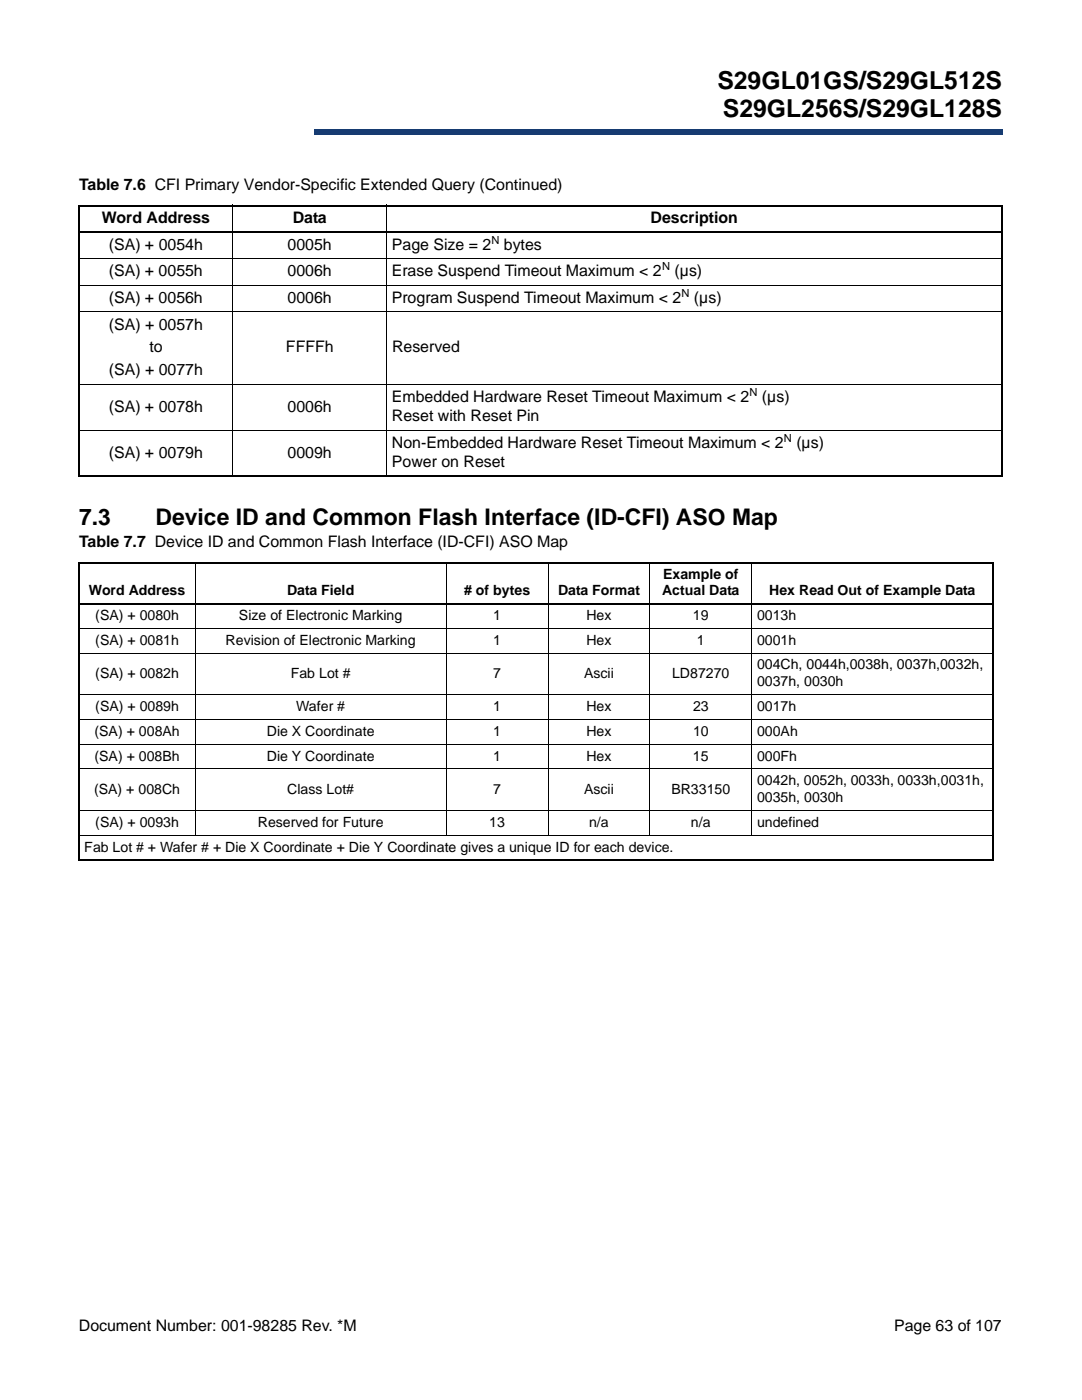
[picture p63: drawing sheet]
<svg xmlns="http://www.w3.org/2000/svg" width="216mm" height="279mm" viewBox="0 0 216 279" stroke-linecap="round" stroke-linejoin="round" font-family="sans-serif">
<defs><g id="words">
<g font-size="4.9">
<text x="143.2" y="17.7">S29GL01GS/S29GL512S</text>
<text x="144.3" y="23.3">S29GL256S/S29GL128S</text>
</g>
<g font-size="4.6">
<text x="15.8" y="104.8">7.3</text>
<text x="31" y="104.8">Device ID and Common Flash Interface (ID-CFI) ASO Map</text>
</g>
<g font-size="3.2">
<text x="15.8" y="37.9">Table 7.6 CFI Primary Vendor-Specific Extended Query (Continued)</text>
<text x="20.3" y="44.6">Word Address</text>
<text x="58.4" y="44.6">Data</text>
<text x="129.8" y="44.6">Description</text>
<text x="21.7" y="49.9">(SA) + 0054h</text>
<text x="57.4" y="49.9">0005h</text>
<text x="78.2" y="49.9">Page Size = 2</text>
<text x="100.5" y="49.9">bytes</text>
<text x="21.7" y="55.2">(SA) + 0055h</text>
<text x="57.4" y="55.2">0006h</text>
<text x="78.2" y="55.2">Erase Suspend Timeout Maximum &lt; 2</text>
<text x="134.6" y="55.2">(µs)</text>
<text x="21.7" y="60.5">(SA) + 0056h</text>
<text x="21.7" y="65.8">(SA) + 0057h</text>
<text x="57.4" y="60.5">0006h</text>
<text x="78.2" y="60.5">Program Suspend Timeout Maximum &lt; 2</text>
<text x="138.5" y="60.5">(µs)</text>
<text x="29.8" y="70.3">to</text>
<text x="57.1" y="70.3">FFFFh</text>
<text x="78.2" y="70.3">Reserved</text>
<text x="21.7" y="74.9">(SA) + 0077h</text>
<text x="21.7" y="82.2">(SA) + 0078h</text>
<text x="57.4" y="82.2">0006h</text>
<text x="78.2" y="80.2">Embedded Hardware Reset Timeout Maximum &lt; 2</text>
<text x="152" y="80.2">(µs)</text>
<text x="78.2" y="89.4">Non-Embedded Hardware Reset Timeout Maximum &lt; 2</text>
<text x="78.2" y="84.1">Reset with Reset Pin</text>
<text x="158.9" y="89.4">(µs)</text>
<text x="21.7" y="91.3">(SA) + 0079h</text>
<text x="57.4" y="91.3">0009h</text>
<text x="78.2" y="93.3">Power on Reset</text>
<text x="15.8" y="109.2">Table 7.7 Device ID and Common Flash Interface (ID-CFI) ASO Map</text>
<text x="15.7" y="265.6">Document Number: 001-98285 Rev. *M</text>
<text x="178.4" y="265.6">Page 63 of 107</text>
</g>
<g font-size="2.8">
<text x="17.8" y="118.8">Word Address</text>
<text x="57.3" y="118.8">Data Field</text>
<text x="92.6" y="118.8"># of bytes</text>
<text x="111.4" y="118.8">Data Format</text>
<text x="132.1" y="118.8">Actual Data</text>
<text x="132.3" y="115.6">Example of</text>
<text x="153.5" y="118.8">Hex Read Out of Example Data</text>
<text x="19" y="123.7">(SA) + 0080h</text>
<text x="47.7" y="123.7">Size of Electronic Marking</text>
<text x="98.4" y="123.7">1</text>
<text x="117" y="123.7">Hex</text>
<text x="138.3" y="123.7">19</text>
<text x="151.1" y="123.7">0013h</text>
<text x="19" y="128.7">(SA) + 0081h</text>
<text x="45" y="128.7">Revision of Electronic Marking</text>
<text x="98.4" y="128.7">1</text>
<text x="117" y="128.7">Hex</text>
<text x="139.1" y="128.7">1</text>
<text x="151.1" y="128.7">0001h</text>
<text x="19" y="135.3">(SA) + 0082h</text>
<text x="58" y="135.3">Fab Lot #</text>
<text x="98.4" y="135.3">7</text>
<text x="116.5" y="135.3">Ascii</text>
<text x="134.1" y="135.3">LD87270</text>
<text x="151.1" y="133.6">004Ch, 0044h,0038h, 0037h,0032h,</text>
<text x="151.1" y="137">0037h, 0030h</text>
<text x="19" y="141.9">(SA) + 0089h</text>
<text x="59.1" y="141.9">Wafer #</text>
<text x="98.4" y="141.9">1</text>
<text x="117" y="141.9">Hex</text>
<text x="138.3" y="141.9">23</text>
<text x="151.1" y="141.9">0017h</text>
<text x="18.9" y="146.8">(SA) + 008Ah</text>
<text x="53.3" y="146.8">Die X Coordinate</text>
<text x="98.4" y="146.8">1</text>
<text x="117" y="146.8">Hex</text>
<text x="138.3" y="146.8">10</text>
<text x="151.1" y="146.8">000Ah</text>
<text x="18.9" y="151.8">(SA) + 008Bh</text>
<text x="53.2" y="151.8">Die Y Coordinate</text>
<text x="98.4" y="151.8">1</text>
<text x="117" y="151.8">Hex</text>
<text x="138.3" y="151.8">15</text>
<text x="151.1" y="151.8">000Fh</text>
<text x="18.8" y="158.4">(SA) + 008Ch</text>
<text x="57.3" y="158.4">Class Lot#</text>
<text x="98.4" y="158.4">7</text>
<text x="116.6" y="158.4">Ascii</text>
<text x="134" y="158.4">BR33150</text>
<text x="151.1" y="156.7">0042h, 0052h, 0033h, 0033h,0031h,</text>
<text x="151.1" y="160.1">0035h, 0030h</text>
<text x="19" y="165">(SA) + 0093h</text>
<text x="51.5" y="165">Reserved for Future</text>
<text x="97.6" y="165">13</text>
<text x="117.6" y="165">n/a</text>
<text x="137.9" y="165">n/a</text>
<text x="151.1" y="165">undefined</text>
<text x="16.8" y="169.9">Fab Lot # + Wafer # + Die X Coordinate + Die Y Coordinate gives a unique ID for each device.</text>
</g>
<g font-size="2.2">
<text x="98" y="48.6">N</text>
<text x="132.1" y="53.9">N</text>
<text x="136" y="59.2">N</text>
<text x="149.6" y="79">N</text>
<text x="156.4" y="88.1">N</text>
</g>
</g></defs>
<path d="M62.8 25.9h137.3v.9h-137.3z" fill="#163b71"/>
<path d="M62.7 26.8h137.3M62.8 25.9h137.2" fill="none" stroke="#163b71" stroke-width=".2"/>
<path d="M62.7 25.8h.2v1h-.2z" fill="#163b71"/>
<path d="M16.7 16.8h36.1v11.2h-36.1z" fill="#fff"/>
<path d="M15.6 41.1h184.5M15.6 46.4h184.5M15.8 41.2v53.7M200 41.2v53.7M15.6 95h184.5M15.6 112.3h182.7M15.8 112.5v58.9M198.2 112.5v58.9M15.6 120.4h182.7M15.6 171.6h182.7" fill="none" stroke="#000" stroke-width=".36"/>
<g fill="none" stroke="#000" stroke-width=".2">
<path d="M15.6 51.6h184.5M15.6 56.9h184.5M46.5 40.9v54.3M77.2 40.9v54.3M15.6 62.2h184.5M15.6 76.7h184.5M15.6 85.9h184.5M38.9 112.1v54.7M89 112.1v54.7M109.4 112.1v54.7M129.7 112.1v54.7M150 112.1v54.7"/>
<path d="M15.6 125.4h182.7M15.6 130.3h182.7M15.6 138.6h182.7M15.6 143.6h182.7M15.6 148.5h182.7M15.6 153.4h182.7M15.6 161.7h182.7M15.6 166.6h182.7"/>
</g>
<use href="#words"/>
</svg>
